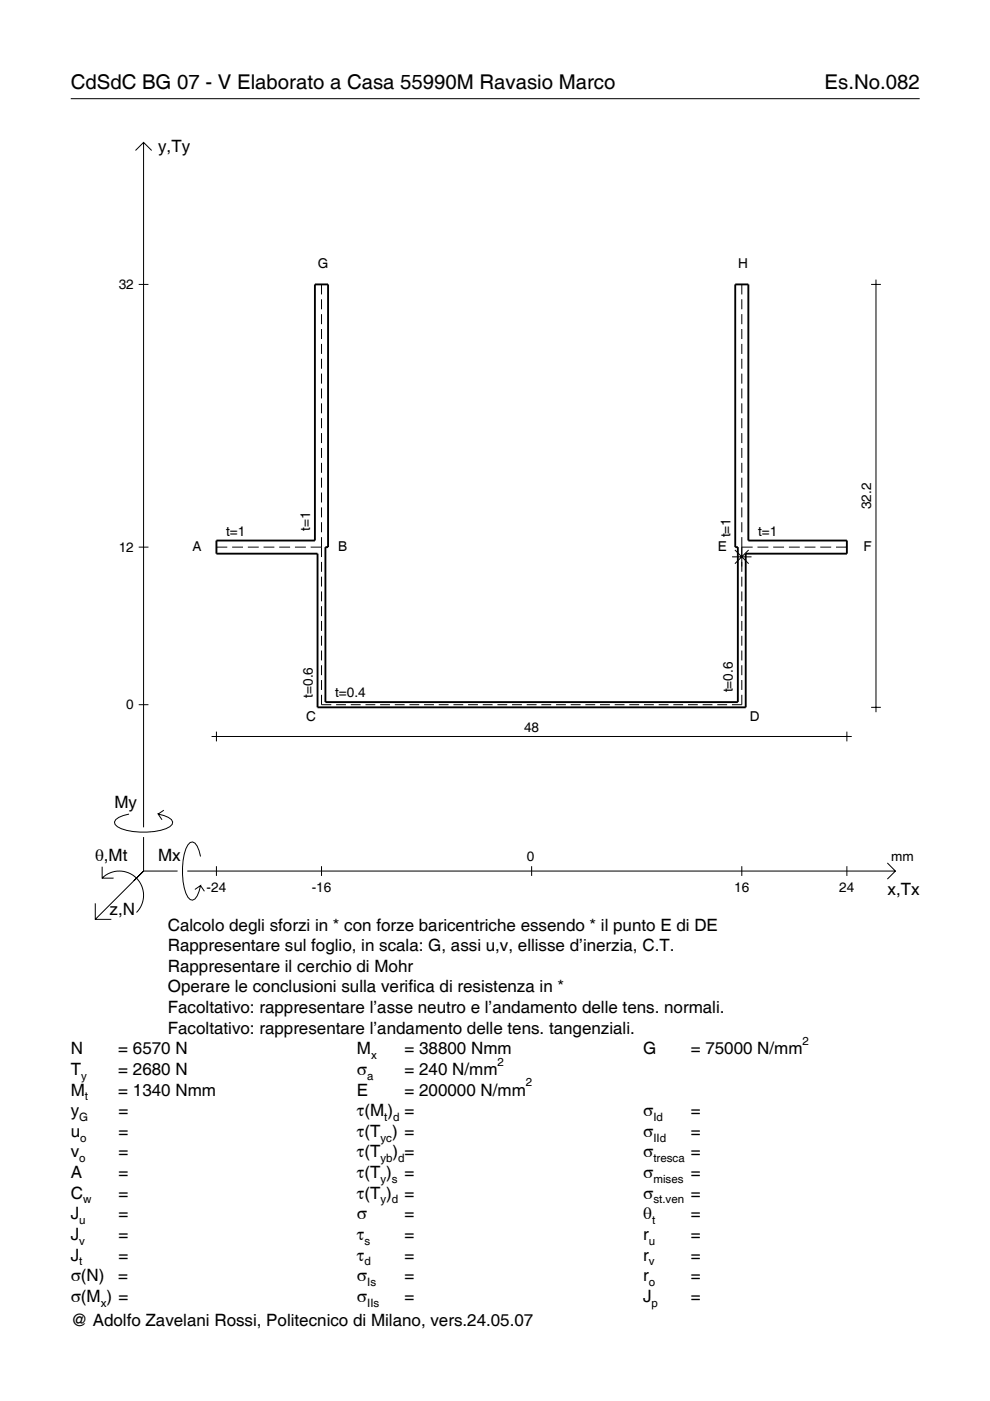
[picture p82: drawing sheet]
<svg xmlns="http://www.w3.org/2000/svg" width="210mm" height="297mm" viewBox="0 0 210 297" stroke-linecap="round" stroke-linejoin="round" font-family="sans-serif">
<defs><g id="words">
<g font-size="4.3">
<text x="15" y="18.9">CdSdC BG 07 - V Elaborato a Casa 55990M Ravasio Marco</text>
<text x="174.8" y="18.9">Es.No.082</text>
</g>
<g font-size="3.6">
<text x="33.5" y="32.3">y,Ty</text>
<text x="24.3" y="171.3">My</text>
<text x="20.1" y="182.6">θ,Mt</text>
<text x="33.5" y="182.6">Mx</text>
<text x="188.2" y="189.8">x,Tx</text>
<text x="23.2" y="193.9">z,N</text>
<text x="35.6" y="197.3">Calcolo degli sforzi in * con forze baricentriche essendo * il punto E di DE</text>
<text x="35.6" y="201.7">Rappresentare sul foglio, in scala: G, assi u,v, ellisse d’inerzia, C.T.</text>
<text x="35.6" y="206">Rappresentare il cerchio di Mohr</text>
<text x="35.6" y="210.4">Operare le conclusioni sulla verifica di resistenza in *</text>
<text x="35.6" y="214.8">Facoltativo: rappresentare l’asse neutro e l’andamento delle tens. normali.</text>
<text x="35.6" y="219.2">Facoltativo: rappresentare l’andamento delle tens. tangenziali.</text>
<text x="15" y="223.5">N</text>
<text x="15" y="227.9">T</text>
<text x="25.1" y="223.5">= 6570 N</text>
<text x="25.1" y="227.9">= 2680 N</text>
<text x="75.7" y="227.9">σ</text>
<text x="75.7" y="223.5">M</text>
<text x="85.8" y="223.5">= 38800 Nmm</text>
<text x="85.8" y="227.9">= 240 N/mm</text>
<text x="136.4" y="223.5">G</text>
<text x="146.5" y="223.5">= 75000 N/mm</text>
<text x="15" y="232.3">M</text>
<text x="25.1" y="232.3">= 1340 Nmm</text>
<text x="75.7" y="232.3">E</text>
<text x="85.8" y="232.3">= 200000 N/mm</text>
<text x="15" y="236.7">y</text>
<text x="25.1" y="236.7">=</text>
<text x="75.7" y="236.7">τ(M ) =</text>
<text x="136.4" y="236.7">σ</text>
<text x="146.5" y="236.7">=</text>
<text x="15" y="241">u</text>
<text x="15" y="245.4">v</text>
<text x="25.1" y="241">=</text>
<text x="25.1" y="245.4">=</text>
<text x="75.7" y="241">τ(T ) =</text>
<text x="75.7" y="245.4">τ(T</text>
<text x="83.3" y="245.4">) =</text>
<text x="136.4" y="241">σ</text>
<text x="136.4" y="245.4">σ</text>
<text x="146.5" y="241">=</text>
<text x="146.5" y="245.4">=</text>
<text x="15" y="249.8">A</text>
<text x="25.1" y="249.8">=</text>
<text x="75.7" y="249.8">τ(T )</text>
<text x="85.8" y="249.8">=</text>
<text x="136.4" y="249.8">σ</text>
<text x="146.5" y="249.8">=</text>
<text x="15" y="254.2">C</text>
<text x="25.1" y="254.2">=</text>
<text x="75.7" y="254.2">τ(T )</text>
<text x="85.8" y="254.2">=</text>
<text x="136.4" y="254.2">σ</text>
<text x="146.5" y="254.2">=</text>
<text x="15" y="258.5">J</text>
<text x="15" y="262.9">J</text>
<text x="25.1" y="258.5">=</text>
<text x="25.1" y="262.9">=</text>
<text x="75.7" y="258.5">σ</text>
<text x="75.7" y="262.9">τ</text>
<text x="85.8" y="258.5">=</text>
<text x="85.8" y="262.9">=</text>
<text x="136.4" y="258.5">θ</text>
<text x="136.4" y="262.9">r</text>
<text x="146.5" y="258.5">=</text>
<text x="146.5" y="262.9">=</text>
<text x="15" y="267.3">J</text>
<text x="25.1" y="267.3">=</text>
<text x="75.7" y="267.3">τ</text>
<text x="85.8" y="267.3">=</text>
<text x="136.4" y="267.3">r</text>
<text x="146.5" y="267.3">=</text>
<text x="15" y="271.7">σ(N)</text>
<text x="25.1" y="271.7">=</text>
<text x="75.7" y="271.7">σ</text>
<text x="85.8" y="271.7">=</text>
<text x="136.4" y="271.7">r</text>
<text x="146.5" y="271.7">=</text>
<text x="15" y="276">σ(M ) =</text>
<text x="15" y="281.2">@ Adolfo Zavelani Rossi, Politecnico di Milano, vers.24.05.07</text>
<text x="75.7" y="276">σ</text>
<text x="85.8" y="276">=</text>
<text x="136.4" y="276">J</text>
<text x="146.5" y="276">=</text>
</g>
<g font-size="2.9">
<text x="67.4" y="56.9">G</text>
<text x="156.5" y="56.9">H</text>
<text x="25.2" y="61.3">32</text>
<text x="184.7" y="107.9" transform="rotate(-90 184.7 107.9)">32.2</text>
<text x="47.9" y="113.6">t=1</text>
<text x="65.7" y="112.6" transform="rotate(-90 65.7 112.6)">t=1</text>
<text x="154.9" y="113.9" transform="rotate(-90 154.9 113.9)">t=1</text>
<text x="160.7" y="113.6">t=1</text>
<text x="25.2" y="117">12</text>
<text x="40.8" y="116.9">A</text>
<text x="71.7" y="116.9">B</text>
<text x="152.2" y="116.9">E</text>
<text x="183.1" y="116.9">F</text>
<text x="66.3" y="147.9" transform="rotate(-90 66.3 147.9)">t=0.6</text>
<text x="71.1" y="147.8">t=0.4</text>
<text x="155.4" y="146.8" transform="rotate(-90 155.4 146.8)">t=0.6</text>
<text x="26.8" y="150.4">0</text>
<text x="64.9" y="152.8">C</text>
<text x="111.1" y="155.1">48</text>
<text x="159" y="152.8">D</text>
<text x="111.7" y="182.6">0</text>
<text x="189" y="182.6">mm</text>
<text x="43.8" y="189.1">-24</text>
<text x="66.1" y="189.1">-16</text>
<text x="155.7" y="189.1">16</text>
<text x="178" y="189.1">24</text>
</g>
<g font-size="2.4">
<text x="170.2" y="221.5">2</text>
<text x="78.7" y="224.5">x</text>
<text x="105.5" y="225.9">2</text>
<text x="17.2" y="228.9">y</text>
<text x="18" y="233.3">t</text>
<text x="77.9" y="228.9">a</text>
<text x="111.5" y="230.3">2</text>
<text x="16.8" y="237.7">G</text>
<text x="81.5" y="237.7">t d</text>
<text x="138.5" y="237.7">Id</text>
<text x="17" y="242">o</text>
<text x="80.7" y="242">yc</text>
<text x="138.5" y="242">IId</text>
<text x="16.8" y="246.4">o</text>
<text x="80.7" y="246.4">yb d</text>
<text x="80.7" y="250.8">y s</text>
<text x="138.5" y="246.4">tresca</text>
<text x="138.5" y="250.8">mises</text>
<text x="17.6" y="255.2">w</text>
<text x="80.7" y="255.2">y d</text>
<text x="138.5" y="255.2">st.ven</text>
<text x="16.8" y="259.5">u</text>
<text x="16.8" y="263.9">v</text>
<text x="77.3" y="263.9">s</text>
<text x="137.6" y="263.9">u</text>
<text x="138.2" y="259.5">t</text>
<text x="16.8" y="268.3">t</text>
<text x="77.3" y="268.3">d</text>
<text x="137.6" y="268.3">v</text>
<text x="77.9" y="272.7">Is</text>
<text x="137.6" y="272.7">o</text>
<text x="21.4" y="277">x</text>
<text x="77.9" y="277">IIs</text>
<text x="138.2" y="277">p</text>
</g>
</g></defs>
<g fill="none" stroke="#000" stroke-width=".21">
<path d="M15 20.9h180M28.7 31.9l1.7-1.7 1.8 1.7M30.4 30.2v145.2M185.7 59.3v91.7M29.4 60.3h2.1M68.2 60.3v2.1M68.2 63.5v2.1M68.2 66.6v2.1M68.2 69.8v2.1M68.2 72.9v2.1M68.2 76.1v2.1M68.2 79.2v2.1"/>
<path d="M157.3 60.3v2.1M157.3 63.5v2.1M157.3 66.6v2.1M157.3 69.8v2.1M157.3 72.9v2.1M157.3 76.1v2.1M157.3 79.2v2.1M184.7 60.3h2.1M68.2 82.4v2.1M68.2 85.5v2.1M68.2 88.7v2.1M68.2 91.8v2.1"/>
<path d="M68.2 95v2.1M68.2 98.1v2.1M157.3 82.4v2.1M157.3 85.5v2.1M157.3 88.7v2.1M157.3 91.8v2.1M157.3 95v2.1M157.3 98.1v2.1M29.4 116h2.1M45.9 116h2.3M49.2 116h2.3M52.5 116h2.3"/>
<path d="M55.9 116h2.3M59.2 116h2.3M62.5 116h2.3M65.9 116h2.3M68.2 101.3v2.1M68.2 104.4v2.1M68.2 107.6v2.1M68.2 110.7v2.2M68.2 113.9v4.2M68.2 119.1v2.1M155.2 118.1h4.1M155.8 116.6l2.9 2.9"/>
<path d="M157.3 116h2.3M157.3 101.3v2.1M157.3 104.4v2.1M157.3 107.6v2.1M157.3 110.7v2.2M157.3 113.9v7.3M158.7 116.6l-2.9 2.9M160.6 116h2.3M163.9 116h2.3M167.3 116h2.3M170.6 116h2.3M173.9 116h2.3"/>
<path d="M177.3 116h2.3M68.2 122.3v2.1M68.2 125.4v2.1M68.2 128.5v2.1M68.2 131.7v2.1M68.2 134.8v2.1M68.2 137.9v2.1M157.3 122.3v2.1M157.3 125.4v2.1M157.3 128.5v2.1M157.3 131.7v2.1M157.3 134.8v2.1"/>
<path d="M157.3 137.9v2.1M29.4 149.4h2.1M44.9 156.2h135.7M45.9 155.1v2.1M68.2 147.3v2.1h2M68.2 141.1v2.1M68.2 144.2v2.1M71.3 149.4h2M74.4 149.4h2.1M77.5 149.4h2.1M80.6 149.4h2.1M83.7 149.4h2.1"/>
<path d="M86.8 149.4h2.1M89.9 149.4h2.1M93 149.4h2.1M96.1 149.4h2.1M99.2 149.4h2.1M102.4 149.4h2M105.5 149.4h2M108.6 149.4h2M111.7 149.4h2.1M114.8 149.4h2.1M117.9 149.4h2.1M121 149.4h2.1"/>
<path d="M124.1 149.4h2.1M127.2 149.4h2.1M130.3 149.4h2.1M133.4 149.4h2.1M136.5 149.4h2.1M139.7 149.4h2M142.8 149.4h2M145.9 149.4h2M149 149.4h2.1M152.1 149.4h2.1M157.3 147.3v2.1h-2.1M157.3 141.1v2.1"/>
<path d="M157.3 144.2v2.1M179.6 155.1v2.1M184.7 150h2.1M27.3 172.6a3.6 3.6 0 0 0-3 1.7l.1 .5a5.7 5.7 0 0 0 3.8 1.5 13.3 13.3 0 0 0 7.8-1l.5-.5 .1-.5a3.6 3.6 0 0 0-3.1-1.7l.8 1.2M30.4 177.5v7.2M34.7 171.8l-1.2 .8M20.2 191.5v3.4h3.4M21.7 186.2a5.1 5.1 0 0 1 7.2 0 5.1 5.1 0 0 1 0 7.3M21.7 183.8v2.4h2.4M30.4 184.7l-10.2 10.2M30.4 184.7l-2 2M30.4 184.7h7.2"/>
<path d="M39.7 184.7h150.1M42.5 181.6a3.6 3.6 0 0 0-1.7-3.1l-.5 .1a5.7 5.7 0 0 0-1.5 3.8 13.3 13.3 0 0 0 1 7.8l.5 .5 .5 .2a3.6 3.6 0 0 0 1.7-3.1l-1.2 .8M42.5 187.8l.8 1.2M45.9 183.7v2M68.2 183.7v2M112.7 183.7v2M157.3 183.7v2M179.6 183.7v2M188.1 183l1.7 1.7-1.7 1.7"/>
</g>
<path d="M66.8 60.3h2.8v55.7h-.6v32.9h87.4v-32.9h-.5v-55.7h2.8v54.3h20.9v2.8h-21.5v32.6h-90.8v-32.6h-21.4v-2.8h20.9z" fill="none" stroke="#000" stroke-width=".4"/>
<use href="#words"/>
</svg>
